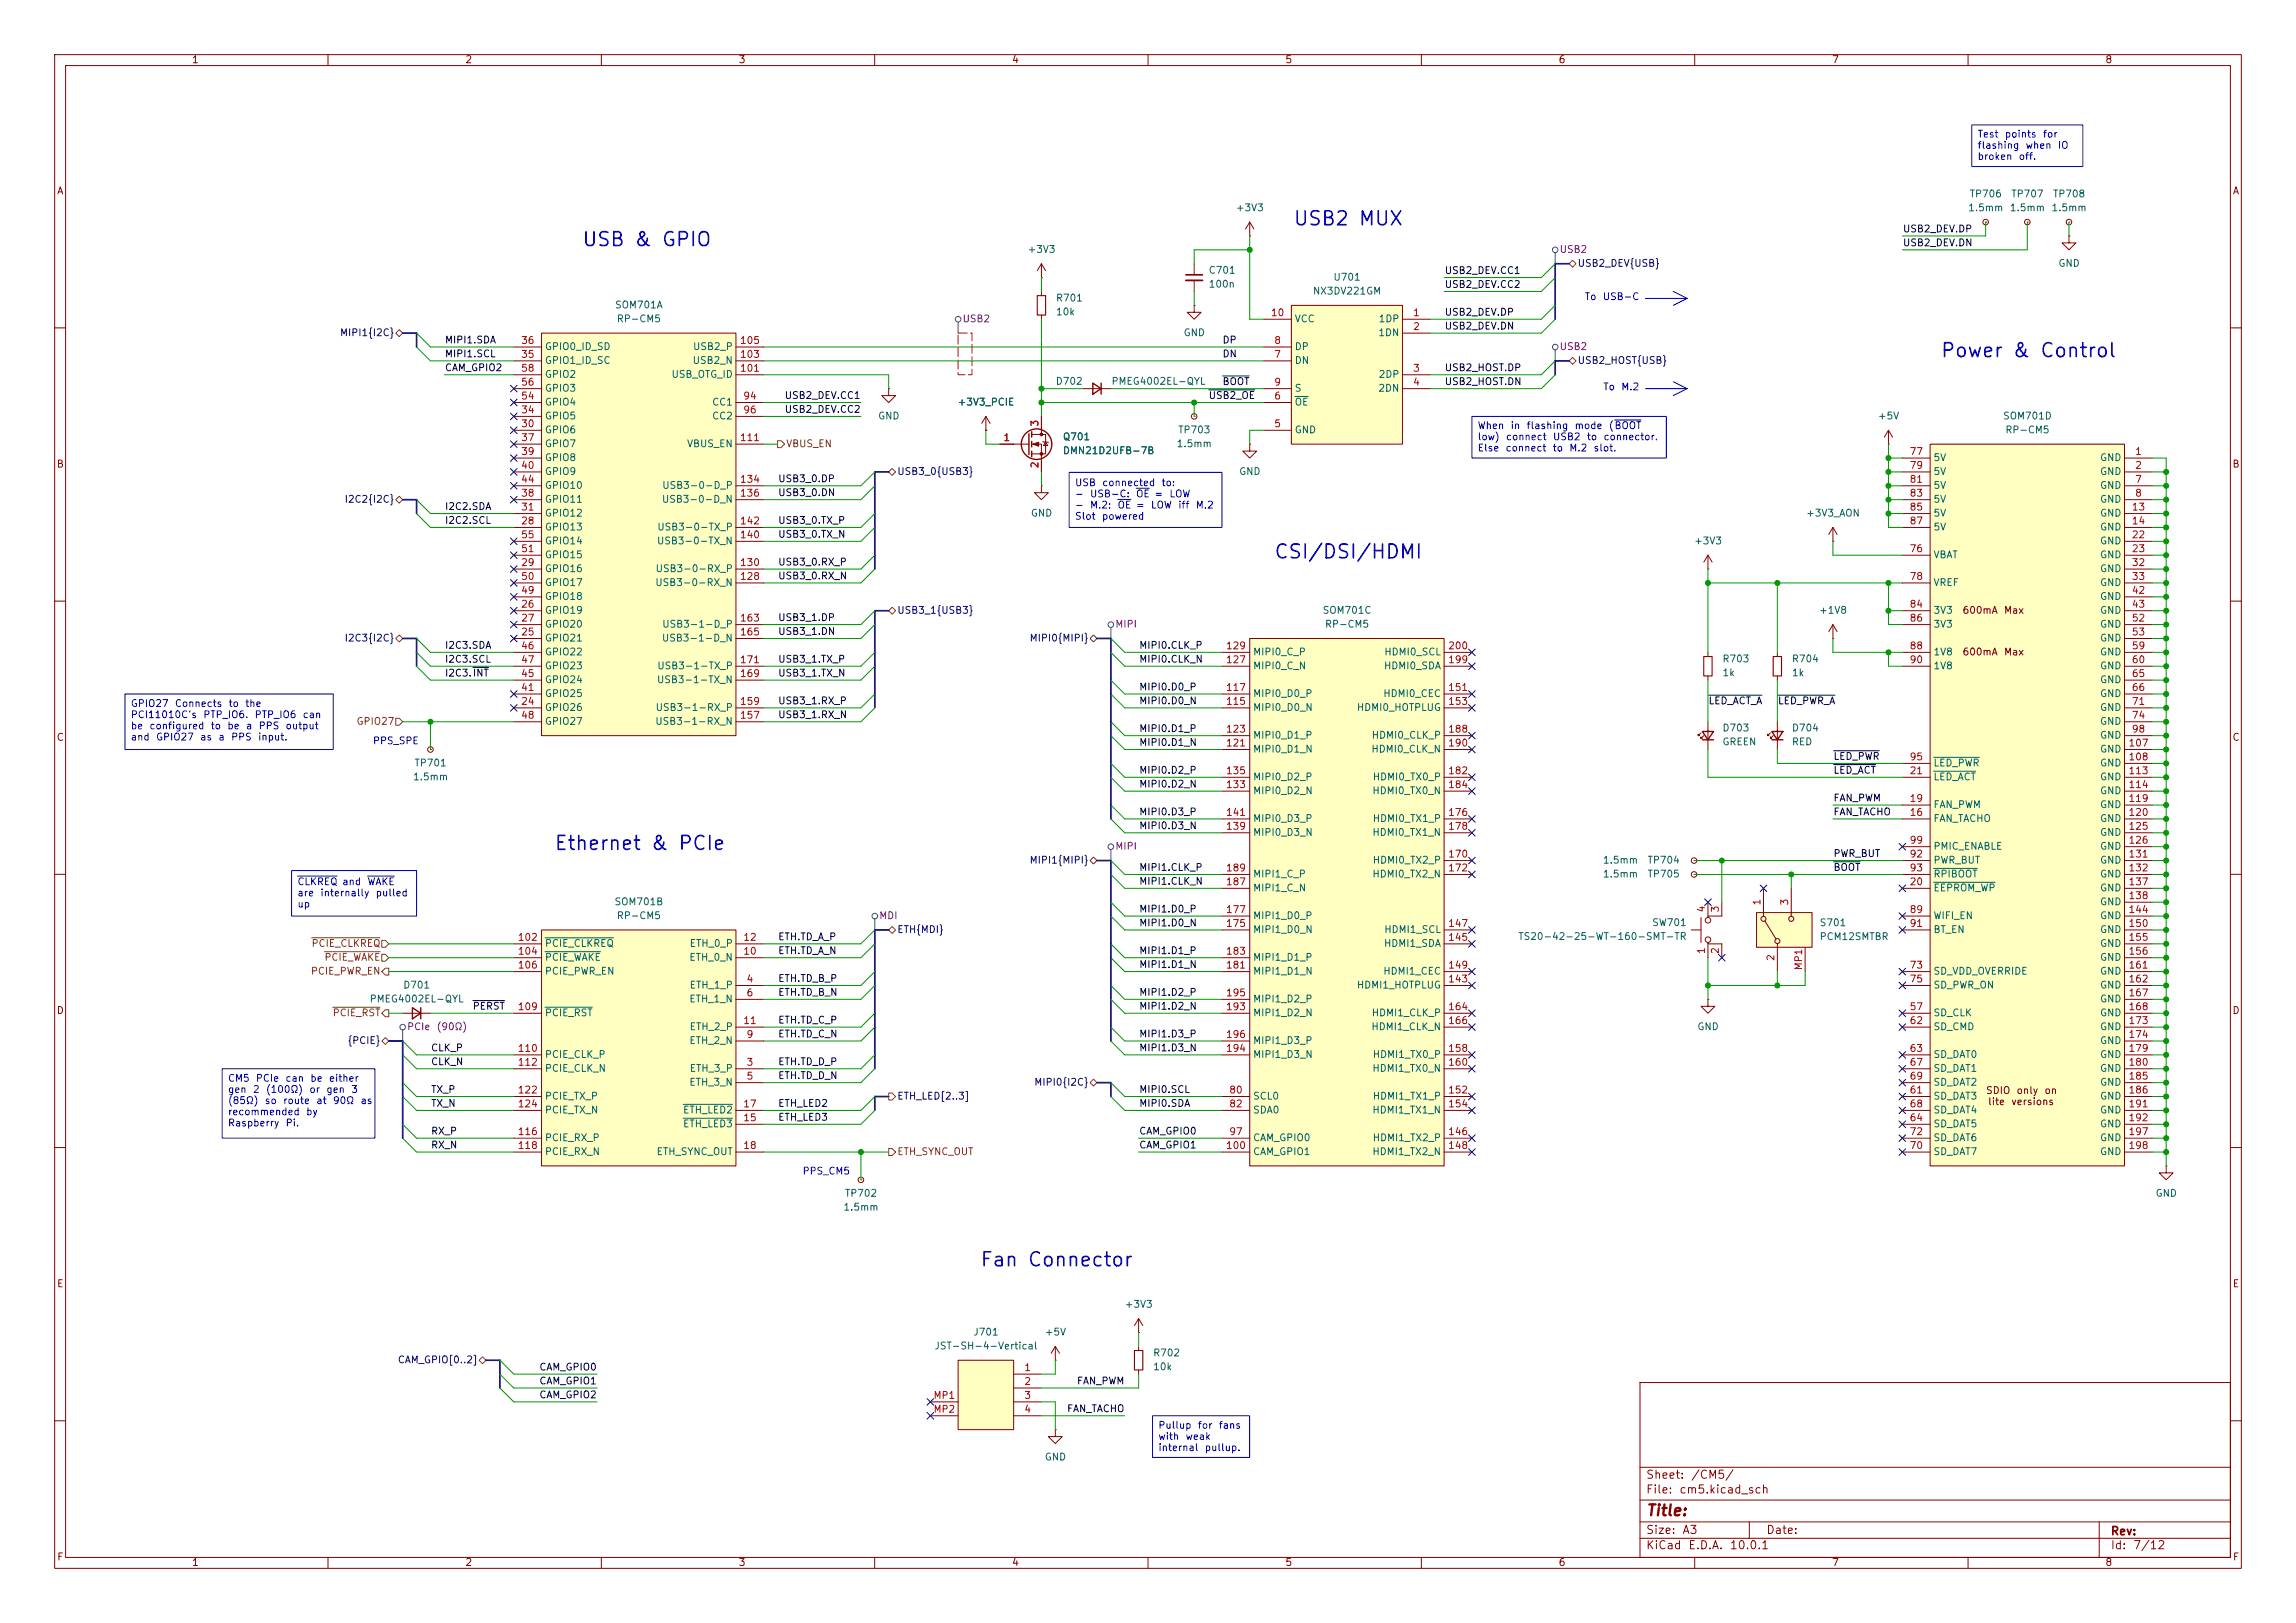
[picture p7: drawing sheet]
<svg xmlns="http://www.w3.org/2000/svg" width="420mm" height="297mm" viewBox="0 0 420 297" stroke-linecap="round" stroke-linejoin="round" font-family="sans-serif">
<defs><g id="words">
<g font-size="2.5" fill="#0000c2">
<text x="236.4" y="41.9">USB2 MUX</text>
<text x="106.3" y="45.7">USB &amp; GPIO</text>
<text x="354.8" y="66">Power &amp; Control</text>
<text x="232.9" y="102.8">CSI/DSI/HDMI</text>
<text x="101.3" y="156.2">Ethernet &amp; PCIe</text>
<text x="179.2" y="232.4">Fan Connector</text>
</g>
<text font-size="2" fill="#840000" x="301" y="277.9">Title:</text>
<g font-size="1.5" fill="#840000">
<text x="301" y="273.7">File:</text>
<text x="301" y="271">Sheet:</text>
<text x="307.1" y="273.7">cm5.kicad_sch</text>
<text x="309.2" y="271">/CM5/</text>
<text x="301" y="281.1">Size:</text>
<text x="307.6" y="281.1">A3</text>
<text x="323" y="281.1">Date:</text>
<text x="386" y="281.3">Rev:</text>
<text x="301" y="283.9">KiCad</text>
<text x="308.7" y="283.9">E.D.A.</text>
<text x="316.3" y="283.9">10.0.1</text>
<text x="386" y="283.9">Id:</text>
<text x="390.1" y="283.9">7/12</text>
</g>
<g font-size="1.3" fill="#840000">
<text x="35" y="11.9">1</text>
<text x="85" y="11.9">2</text>
<text x="135" y="11.9">3</text>
<text x="185" y="11.9">4</text>
<text x="235" y="11.9">5</text>
<text x="285" y="11.9">6</text>
<text x="335" y="11.9">7</text>
<text x="385" y="11.9">8</text>
<text x="10.3" y="35.9">A</text>
<text x="408.3" y="35.9">A</text>
<text x="10.3" y="85.9">B</text>
<text x="408.2" y="85.9">B</text>
<text x="358.9" y="112.6">600mA</text>
<text x="366.5" y="112.6">Max</text>
<text x="358.9" y="120.2">600mA</text>
<text x="366.5" y="120.2">Max</text>
<text x="10.3" y="135.9">C</text>
<text x="408.2" y="135.9">C</text>
<text x="10.3" y="185.9">D</text>
<text x="408.2" y="185.9">D</text>
<text x="363.2" y="200.5">SDIO</text>
<text x="363.5" y="202.5">lite</text>
<text x="367.8" y="202.5">versions</text>
<text x="368.8" y="200.5">only</text>
<text x="373.9" y="200.5">on</text>
<text x="10.3" y="235.9">E</text>
<text x="408.3" y="235.9">E</text>
<text x="10.3" y="285.9">F</text>
<text x="35" y="286.9">1</text>
<text x="85" y="286.9">2</text>
<text x="135" y="286.9">3</text>
<text x="185" y="286.9">4</text>
<text x="235" y="286.9">5</text>
<text x="285" y="286.9">6</text>
<text x="335" y="286.9">7</text>
<text x="385" y="286.9">8</text>
<text x="408.3" y="285.9">F</text>
</g>
<g font-size="1.3" fill="#0000c2">
<text x="361.6" y="25.5">Test</text>
<text x="361.6" y="27.5">flashing</text>
<text x="361.6" y="29.6">broken</text>
<text x="366.6" y="25.5">points</text>
<text x="369.2" y="29.6">off.</text>
<text x="370.4" y="27.5">when</text>
<text x="373.6" y="25.5">for</text>
<text x="376.3" y="27.5">IO</text>
<text x="289.8" y="55.2">To</text>
<text x="293.1" y="55.2">USB-C</text>
<text x="293.2" y="71.7">To</text>
<text x="296.5" y="71.7">M.2</text>
<text x="270.2" y="78.8">When</text>
<text x="270.2" y="80.9">low)</text>
<text x="270.2" y="82.9">Else</text>
<text x="275.3" y="82.9">connect</text>
<text x="275.4" y="80.9">connect</text>
<text x="276.2" y="78.8">in</text>
<text x="279.1" y="78.8">flashing</text>
<text x="283.9" y="82.9">to</text>
<text x="284" y="80.9">USB2</text>
<text x="286.9" y="82.9">M.2</text>
<text x="287.9" y="78.8">mode</text>
<text x="290.2" y="80.9">to</text>
<text x="291.4" y="82.9">slot.</text>
<text x="293.2" y="80.9">connector.</text>
<text x="294.2" y="78.8">(BOOT</text>
<text x="196.5" y="89.3">USB</text>
<text x="201.5" y="89.3">connected</text>
<text x="212.4" y="89.3">to:</text>
<text x="196.5" y="91.3">-</text>
<text x="196.5" y="93.4">-</text>
<text x="196.5" y="95.4">Slot</text>
<text x="199.3" y="91.3">USB-C:</text>
<text x="199.3" y="93.4">M.2:</text>
<text x="201.5" y="95.4">powered</text>
<text x="204.3" y="93.4">OE =</text>
<text x="207.7" y="91.3">OE =</text>
<text x="210.4" y="93.4">LOW</text>
<text x="213.8" y="91.3">LOW</text>
<text x="215.4" y="93.4">iff</text>
<text x="218.6" y="93.4">M.2</text>
<text x="23.8" y="129.7">GPIO27</text>
<text x="23.8" y="131.7">PCI11010C's</text>
<text x="31.9" y="129.7">Connects</text>
<text x="37.1" y="131.7">PTP_IO6.</text>
<text x="41.7" y="129.7">to</text>
<text x="44.7" y="129.7">the</text>
<text x="46.5" y="131.7">PTP_IO6</text>
<text x="55.3" y="131.7">can</text>
<text x="23.8" y="133.8">be</text>
<text x="23.8" y="135.8">and</text>
<text x="27.2" y="133.8">configured</text>
<text x="28.4" y="135.8">GPIO27</text>
<text x="36.5" y="135.8">as</text>
<text x="38.4" y="133.8">to</text>
<text x="39.8" y="135.8">a</text>
<text x="41.5" y="133.8">be</text>
<text x="42.2" y="135.8">PPS</text>
<text x="44.9" y="133.8">a</text>
<text x="47.1" y="135.8">input.</text>
<text x="47.2" y="133.8">PPS</text>
<text x="52.1" y="133.8">output</text>
<text x="68.1" y="136.5">PPS_SPE</text>
<text x="54.3" y="162.3">CLKREQ and</text>
<text x="54.3" y="164.3">are</text>
<text x="54.3" y="166.4">up</text>
<text x="58.5" y="164.3">internally</text>
<text x="67.1" y="162.3">WAKE</text>
<text x="68.6" y="164.3">pulled</text>
<text x="41.6" y="198.3">CM5</text>
<text x="41.6" y="200.3">gen</text>
<text x="41.6" y="202.3">(85Ω)</text>
<text x="46.1" y="200.3">2</text>
<text x="46.7" y="198.3">PCIe</text>
<text x="48.3" y="202.3">so</text>
<text x="48.5" y="200.3">(100Ω)</text>
<text x="51.7" y="202.3">route</text>
<text x="52.1" y="198.3">can</text>
<text x="56.5" y="200.3">or</text>
<text x="56.7" y="198.3">be</text>
<text x="57.7" y="202.3">at</text>
<text x="59.6" y="200.3">gen</text>
<text x="60.1" y="198.3">either</text>
<text x="60.8" y="202.3">90Ω</text>
<text x="64.1" y="200.3">3</text>
<text x="65.8" y="202.3">as</text>
<text x="41.6" y="204.4">recommended</text>
<text x="41.6" y="206.4">Raspberry</text>
<text x="52.1" y="206.4">Pi.</text>
<text x="55.9" y="204.4">by</text>
<text x="146.7" y="215.2">PPS_CM5</text>
<text x="211.8" y="261.8">Pullup</text>
<text x="211.8" y="263.8">with</text>
<text x="216.8" y="263.8">weak</text>
<text x="219" y="261.8">for</text>
<text x="222.8" y="261.8">fans</text>
<text x="211.8" y="265.8">internal</text>
<text x="220.3" y="265.8">pullup.</text>
</g>
<g font-size="1.3" fill="#006464">
<text x="226" y="39">+3V3</text>
<text x="359.9" y="39">1.5mm</text>
<text x="360.2" y="36.4">TP706</text>
<text x="367.5" y="39">1.5mm</text>
<text x="367.8" y="36.4">TP707</text>
<text x="375.2" y="39">1.5mm</text>
<text x="375.4" y="36.4">TP708</text>
<text x="187.9" y="46.6">+3V3</text>
<text x="221" y="50.4">C701</text>
<text x="221" y="52.9">100n</text>
<text x="243.8" y="51.7">U701</text>
<text x="376.4" y="49.1">GND</text>
<text x="112.4" y="56.7">SOM701A</text>
<text x="112.7" y="59.3">RP-CM5</text>
<text x="193" y="55.5">R701</text>
<text x="193" y="58">10k</text>
<text x="236.7" y="59.3">VCC</text>
<text x="240" y="54.2">NX3DV221GM</text>
<text x="252.1" y="59.3">1DP</text>
<text x="99.6" y="64.4">GPIO0_ID_SD</text>
<text x="126.7" y="64.4">USB2_P</text>
<text x="216.4" y="61.8">GND</text>
<text x="236.7" y="64.4">DP</text>
<text x="252" y="61.8">1DN</text>
<text x="99.6" y="66.9">GPIO1_ID_SC</text>
<text x="99.6" y="72">GPIO3</text>
<text x="99.6" y="69.4">GPIO2</text>
<text x="122.7" y="69.4">USB_OTG_ID</text>
<text x="126.6" y="66.9">USB2_N</text>
<text x="193" y="70.7">D702</text>
<text x="203.2" y="70.7">PMEG4002EL-QYL</text>
<text x="236.7" y="66.9">DN</text>
<text x="236.7" y="72">S</text>
<text x="252" y="72">2DN</text>
<text x="252.1" y="69.4">2DP</text>
<text x="99.6" y="77.1">GPIO5</text>
<text x="99.6" y="74.5">GPIO4</text>
<text x="130.2" y="74.5">CC1</text>
<text x="130.2" y="77.1">CC2</text>
<text x="160.5" y="77.1">GND</text>
<text x="175.1" y="74.5">+3V3_PCIE</text>
<text x="236.7" y="74.5">OE</text>
<text x="343.4" y="77.1">+5V</text>
<text x="366.3" y="77.1">SOM701D</text>
<text x="99.6" y="79.6">GPIO6</text>
<text x="99.6" y="82.1">GPIO7</text>
<text x="125.6" y="82.1">VBUS_EN</text>
<text x="194.3" y="80.9">Q701</text>
<text x="194.3" y="83.4">DMN21D2UFB-7B</text>
<text x="215.1" y="82.1">1.5mm</text>
<text x="215.4" y="79.6">TP703</text>
<text x="236.7" y="79.6">GND</text>
<text x="366.7" y="79.6">RP-CM5</text>
<text x="99.6" y="84.7">GPIO8</text>
<text x="99.6" y="87.2">GPIO9</text>
<text x="99.6" y="89.8">GPIO10</text>
<text x="121" y="89.8">USB3-0-D_P</text>
<text x="226.6" y="87.2">GND</text>
<text x="353.6" y="84.7">5V</text>
<text x="353.6" y="87.2">5V</text>
<text x="353.6" y="89.8">5V</text>
<text x="384" y="84.7">GND</text>
<text x="384" y="87.2">GND</text>
<text x="384" y="89.8">GND</text>
<text x="99.6" y="94.8">GPIO12</text>
<text x="99.6" y="92.3">GPIO11</text>
<text x="121" y="92.3">USB3-0-D_N</text>
<text x="188.5" y="94.8">GND</text>
<text x="330.3" y="94.8">+3V3_AON</text>
<text x="353.6" y="92.3">5V</text>
<text x="353.6" y="94.8">5V</text>
<text x="384" y="92.3">GND</text>
<text x="384" y="94.8">GND</text>
<text x="99.6" y="97.4">GPIO13</text>
<text x="99.6" y="99.9">GPIO14</text>
<text x="120.1" y="99.9">USB3-0-TX_N</text>
<text x="120.1" y="97.4">USB3-0-TX_P</text>
<text x="309.8" y="99.9">+3V3</text>
<text x="353.6" y="97.4">5V</text>
<text x="384" y="97.4">GND</text>
<text x="384" y="99.9">GND</text>
<text x="99.6" y="105">GPIO16</text>
<text x="99.6" y="107.5">GPIO17</text>
<text x="99.6" y="102.5">GPIO15</text>
<text x="119.8" y="107.5">USB3-0-RX_N</text>
<text x="119.8" y="105">USB3-0-RX_P</text>
<text x="353.6" y="102.5">VBAT</text>
<text x="353.6" y="107.5">VREF</text>
<text x="384" y="102.5">GND</text>
<text x="384" y="105">GND</text>
<text x="384" y="107.5">GND</text>
<text x="99.6" y="112.6">GPIO19</text>
<text x="99.6" y="110.1">GPIO18</text>
<text x="241.8" y="112.6">SOM701C</text>
<text x="332.6" y="112.6">+1V8</text>
<text x="353.6" y="112.6">3V3</text>
<text x="384" y="110.1">GND</text>
<text x="384" y="112.6">GND</text>
<text x="99.6" y="117.7">GPIO21</text>
<text x="99.6" y="115.2">GPIO20</text>
<text x="121" y="117.7">USB3-1-D_N</text>
<text x="121" y="115.2">USB3-1-D_P</text>
<text x="242.3" y="115.2">RP-CM5</text>
<text x="353.6" y="115.2">3V3</text>
<text x="384" y="115.2">GND</text>
<text x="384" y="117.7">GND</text>
<text x="99.6" y="125.3">GPIO24</text>
<text x="99.6" y="120.2">GPIO22</text>
<text x="99.6" y="122.8">GPIO23</text>
<text x="120.1" y="125.3">USB3-1-TX_N</text>
<text x="120.1" y="122.8">USB3-1-TX_P</text>
<text x="229.1" y="122.8">MIPI0_C_N</text>
<text x="229.1" y="120.2">MIPI0_C_P</text>
<text x="253" y="122.8">HDMI0_SDA</text>
<text x="253.1" y="120.2">HDMI0_SCL</text>
<text x="315" y="121.5">R703</text>
<text x="315" y="124.1">1k</text>
<text x="327.7" y="121.5">R704</text>
<text x="327.7" y="124.1">1k</text>
<text x="353.6" y="120.2">1V8</text>
<text x="353.6" y="122.8">1V8</text>
<text x="384" y="120.2">GND</text>
<text x="384" y="122.8">GND</text>
<text x="384" y="125.3">GND</text>
<text x="99.6" y="130.4">GPIO26</text>
<text x="99.6" y="127.9">GPIO25</text>
<text x="119.8" y="130.4">USB3-1-RX_P</text>
<text x="229.1" y="130.4">MIPI0_D0_N</text>
<text x="229.1" y="127.9">MIPI0_D0_P</text>
<text x="248.1" y="130.4">HDMI0_HOTPLUG</text>
<text x="252.9" y="127.9">HDMI0_CEC</text>
<text x="384" y="127.9">GND</text>
<text x="384" y="130.4">GND</text>
<text x="99.6" y="132.9">GPIO27</text>
<text x="119.8" y="132.9">USB3-1-RX_N</text>
<text x="229.1" y="135.5">MIPI0_D1_P</text>
<text x="250.8" y="135.5">HDMI0_CLK_P</text>
<text x="315" y="134.1">D703</text>
<text x="315" y="136.7">GREEN</text>
<text x="327.7" y="134.1">D704</text>
<text x="327.7" y="136.7">RED</text>
<text x="384" y="132.9">GND</text>
<text x="384" y="135.5">GND</text>
<text x="75.4" y="143.1">1.5mm</text>
<text x="75.7" y="140.6">TP701</text>
<text x="229.1" y="138">MIPI0_D1_N</text>
<text x="229.1" y="143.1">MIPI0_D2_P</text>
<text x="250.7" y="138">HDMI0_CLK_N</text>
<text x="251" y="143.1">HDMI0_TX0_P</text>
<text x="353.6" y="143.1">LED_ACT</text>
<text x="353.6" y="140.6">LED_PWR</text>
<text x="384" y="138">GND</text>
<text x="384" y="140.6">GND</text>
<text x="384" y="143.1">GND</text>
<text x="229.1" y="145.6">MIPI0_D2_N</text>
<text x="250.9" y="145.6">HDMI0_TX0_N</text>
<text x="353.6" y="148.2">FAN_PWM</text>
<text x="384" y="145.6">GND</text>
<text x="384" y="148.2">GND</text>
<text x="229.1" y="153.3">MIPI0_D3_N</text>
<text x="229.1" y="150.7">MIPI0_D3_P</text>
<text x="250.9" y="153.3">HDMI0_TX1_N</text>
<text x="251" y="150.7">HDMI0_TX1_P</text>
<text x="353.6" y="150.7">FAN_TACHO</text>
<text x="353.6" y="155.8">PMIC_ENABLE</text>
<text x="384" y="150.7">GND</text>
<text x="384" y="153.3">GND</text>
<text x="384" y="155.8">GND</text>
<text x="229.1" y="160.9">MIPI1_C_P</text>
<text x="250.9" y="160.9">HDMI0_TX2_N</text>
<text x="251" y="158.3">HDMI0_TX2_P</text>
<text x="293.1" y="160.9">1.5mm</text>
<text x="293.1" y="158.3">1.5mm</text>
<text x="301.3" y="160.9">TP705</text>
<text x="301.3" y="158.3">TP704</text>
<text x="353.6" y="158.3">PWR_BUT</text>
<text x="353.6" y="160.9">RPIBOOT</text>
<text x="384" y="158.3">GND</text>
<text x="384" y="160.9">GND</text>
<text x="112.3" y="166">SOM701B</text>
<text x="229.1" y="163.4">MIPI1_C_N</text>
<text x="353.6" y="163.4">EEPROM_WP</text>
<text x="384" y="163.4">GND</text>
<text x="384" y="166">GND</text>
<text x="99.6" y="173.6">PCIE_CLKREQ</text>
<text x="112.7" y="168.5">RP-CM5</text>
<text x="126" y="173.6">ETH_0_P</text>
<text x="229.1" y="171">MIPI1_D0_N</text>
<text x="229.1" y="168.5">MIPI1_D0_P</text>
<text x="253" y="173.6">HDMI1_SDA</text>
<text x="253.1" y="171">HDMI1_SCL</text>
<text x="277.6" y="172.3">TS20-42-25-WT-160-SMT-TR</text>
<text x="302.1" y="169.8">SW701</text>
<text x="332.7" y="172.3">PCM12SMTBR</text>
<text x="332.7" y="169.8">S701</text>
<text x="353.6" y="168.5">WIFI_EN</text>
<text x="353.6" y="171">BT_EN</text>
<text x="384" y="168.5">GND</text>
<text x="384" y="171">GND</text>
<text x="384" y="173.6">GND</text>
<text x="99.6" y="176.1">PCIE_WAKE</text>
<text x="99.6" y="178.7">PCIE_PWR_EN</text>
<text x="126" y="176.1">ETH_0_N</text>
<text x="229.1" y="178.7">MIPI1_D1_N</text>
<text x="229.1" y="176.1">MIPI1_D1_P</text>
<text x="252.9" y="178.7">HDMI1_CEC</text>
<text x="353.6" y="178.7">SD_VDD_OVERRIDE</text>
<text x="384" y="176.1">GND</text>
<text x="384" y="178.7">GND</text>
<text x="67.5" y="183.7">PMEG4002EL-QYL</text>
<text x="73.6" y="181.2">D701</text>
<text x="126" y="183.7">ETH_1_N</text>
<text x="126" y="181.2">ETH_1_P</text>
<text x="229.1" y="183.7">MIPI1_D2_P</text>
<text x="248.1" y="181.2">HDMI1_HOTPLUG</text>
<text x="353.6" y="181.2">SD_PWR_ON</text>
<text x="384" y="181.2">GND</text>
<text x="384" y="183.7">GND</text>
<text x="99.6" y="186.3">PCIE_RST</text>
<text x="126" y="191.4">ETH_2_N</text>
<text x="126" y="188.8">ETH_2_P</text>
<text x="229.1" y="186.3">MIPI1_D2_N</text>
<text x="229.1" y="191.4">MIPI1_D3_P</text>
<text x="250.7" y="188.8">HDMI1_CLK_N</text>
<text x="250.8" y="186.3">HDMI1_CLK_P</text>
<text x="310.4" y="188.8">GND</text>
<text x="353.6" y="186.3">SD_CLK</text>
<text x="353.6" y="188.8">SD_CMD</text>
<text x="384" y="186.3">GND</text>
<text x="384" y="188.8">GND</text>
<text x="384" y="191.4">GND</text>
<text x="99.6" y="193.9">PCIE_CLK_P</text>
<text x="99.6" y="196.4">PCIE_CLK_N</text>
<text x="126" y="196.4">ETH_3_P</text>
<text x="229.1" y="193.9">MIPI1_D3_N</text>
<text x="250.9" y="196.4">HDMI1_TX0_N</text>
<text x="251" y="193.9">HDMI1_TX0_P</text>
<text x="353.6" y="193.9">SD_DAT0</text>
<text x="353.6" y="196.4">SD_DAT1</text>
<text x="384" y="193.9">GND</text>
<text x="384" y="196.4">GND</text>
<text x="99.6" y="201.5">PCIE_TX_P</text>
<text x="126" y="199">ETH_3_N</text>
<text x="229.1" y="201.5">SCL0</text>
<text x="251" y="201.5">HDMI1_TX1_P</text>
<text x="353.6" y="201.5">SD_DAT3</text>
<text x="353.6" y="199">SD_DAT2</text>
<text x="384" y="199">GND</text>
<text x="384" y="201.5">GND</text>
<text x="99.6" y="209.1">PCIE_RX_P</text>
<text x="99.6" y="204.1">PCIE_TX_N</text>
<text x="124.8" y="206.6">ETH_LED3</text>
<text x="124.8" y="204.1">ETH_LED2</text>
<text x="229.1" y="204.1">SDA0</text>
<text x="229.1" y="209.1">CAM_GPIO0</text>
<text x="250.9" y="204.1">HDMI1_TX1_N</text>
<text x="251" y="209.1">HDMI1_TX2_P</text>
<text x="353.6" y="206.6">SD_DAT5</text>
<text x="353.6" y="204.1">SD_DAT4</text>
<text x="353.6" y="209.1">SD_DAT6</text>
<text x="384" y="204.1">GND</text>
<text x="384" y="206.6">GND</text>
<text x="384" y="209.1">GND</text>
<text x="99.6" y="211.7">PCIE_RX_N</text>
<text x="120" y="211.7">ETH_SYNC_OUT</text>
<text x="229.1" y="211.7">CAM_GPIO1</text>
<text x="250.9" y="211.7">HDMI1_TX2_N</text>
<text x="353.6" y="211.7">SD_DAT7</text>
<text x="384" y="211.7">GND</text>
<text x="154.2" y="221.8">1.5mm</text>
<text x="154.4" y="219.3">TP702</text>
<text x="394.2" y="219.3">GND</text>
<text x="205.6" y="239.6">+3V3</text>
<text x="177.9" y="244.7">J701</text>
<text x="191" y="244.7">+5V</text>
<text x="170.8" y="247.2">JST-SH-4-Vertical</text>
<text x="210.8" y="248.5">R702</text>
<text x="210.8" y="251.1">10k</text>
<text x="191" y="267.6">GND</text>
</g>
<g font-size="1.3" fill="#840084">
<text x="285.2" y="46.6">USB2</text>
<text x="176" y="59.3">USB2</text>
<text x="285.2" y="64.4">USB2</text>
<text x="203.9" y="115.2">MIPI</text>
<text x="203.9" y="155.8">MIPI</text>
<text x="160.7" y="168.5">MDI</text>
<text x="74.4" y="188.8">PCIe</text>
<text x="79.8" y="188.8">(90Ω)</text>
</g>
<g font-size="1.3" fill="#0f0f0f">
<text x="348" y="42.8">USB2_DEV.DP</text>
<text x="348" y="45.4">USB2_DEV.DN</text>
<text x="264.2" y="50.5">USB2_DEV.CC1</text>
<text x="264.2" y="53">USB2_DEV.CC2</text>
<text x="264.2" y="58.1">USB2_DEV.DP</text>
<text x="81.3" y="65.7">MIPI1.SCL</text>
<text x="81.3" y="63.2">MIPI1.SDA</text>
<text x="223.5" y="63.2">DP</text>
<text x="223.5" y="65.7">DN</text>
<text x="264.2" y="60.6">USB2_DEV.DN</text>
<text x="81.3" y="68.2">CAM_GPIO2</text>
<text x="223.5" y="70.8">BOOT</text>
<text x="264.2" y="70.8">USB2_HOST.DN</text>
<text x="264.2" y="68.2">USB2_HOST.DP</text>
<text x="143.4" y="73.3">USB2_DEV.CC1</text>
<text x="143.4" y="75.9">USB2_DEV.CC2</text>
<text x="221" y="73.3">USB2_OE</text>
<text x="142.2" y="88.6">USB3_0.DP</text>
<text x="81.3" y="93.6">I2C2.SDA</text>
<text x="142.2" y="91.1">USB3_0.DN</text>
<text x="81.3" y="96.2">I2C2.SCL</text>
<text x="142.2" y="98.7">USB3_0.TX_N</text>
<text x="142.2" y="96.2">USB3_0.TX_P</text>
<text x="142.2" y="103.8">USB3_0.RX_P</text>
<text x="142.2" y="106.3">USB3_0.RX_N</text>
<text x="142.2" y="114">USB3_1.DP</text>
<text x="81.3" y="119">I2C3.SDA</text>
<text x="142.2" y="116.5">USB3_1.DN</text>
<text x="208.3" y="119">MIPI0.CLK_P</text>
<text x="81.3" y="124.1">I2C3.INT</text>
<text x="81.3" y="121.6">I2C3.SCL</text>
<text x="142.2" y="121.6">USB3_1.TX_P</text>
<text x="142.2" y="124.1">USB3_1.TX_N</text>
<text x="208.3" y="121.6">MIPI0.CLK_N</text>
<text x="142.2" y="129.2">USB3_1.RX_P</text>
<text x="142.2" y="131.7">USB3_1.RX_N</text>
<text x="208.3" y="129.2">MIPI0.D0_N</text>
<text x="208.3" y="126.7">MIPI0.D0_P</text>
<text x="312.4" y="129.2">LED_ACT_A</text>
<text x="325.1" y="129.2">LED_PWR_A</text>
<text x="208.3" y="136.8">MIPI0.D1_N</text>
<text x="208.3" y="134.3">MIPI0.D1_P</text>
<text x="208.3" y="141.9">MIPI0.D2_P</text>
<text x="335.3" y="141.9">LED_ACT</text>
<text x="335.3" y="139.4">LED_PWR</text>
<text x="208.3" y="149.5">MIPI0.D3_P</text>
<text x="208.3" y="144.4">MIPI0.D2_N</text>
<text x="335.3" y="147">FAN_PWM</text>
<text x="335.3" y="149.5">FAN_TACHO</text>
<text x="208.3" y="152.1">MIPI0.D3_N</text>
<text x="208.3" y="159.7">MIPI1.CLK_P</text>
<text x="335.3" y="159.7">BOOT</text>
<text x="335.3" y="157.1">PWR_BUT</text>
<text x="208.3" y="162.2">MIPI1.CLK_N</text>
<text x="208.3" y="167.3">MIPI1.D0_P</text>
<text x="142.2" y="172.4">ETH.TD_A_P</text>
<text x="208.3" y="169.8">MIPI1.D0_N</text>
<text x="142.2" y="174.9">ETH.TD_A_N</text>
<text x="142.2" y="180">ETH.TD_B_P</text>
<text x="208.3" y="174.9">MIPI1.D1_P</text>
<text x="208.3" y="177.5">MIPI1.D1_N</text>
<text x="86.4" y="185.1">PERST</text>
<text x="142.2" y="182.5">ETH.TD_B_N</text>
<text x="208.3" y="185.1">MIPI1.D2_N</text>
<text x="208.3" y="182.5">MIPI1.D2_P</text>
<text x="142.2" y="187.6">ETH.TD_C_P</text>
<text x="142.2" y="190.2">ETH.TD_C_N</text>
<text x="208.3" y="190.2">MIPI1.D3_P</text>
<text x="78.7" y="192.7">CLK_P</text>
<text x="78.7" y="195.2">CLK_N</text>
<text x="142.2" y="197.8">ETH.TD_D_N</text>
<text x="142.2" y="195.2">ETH.TD_D_P</text>
<text x="208.3" y="192.7">MIPI1.D3_N</text>
<text x="78.7" y="200.3">TX_P</text>
<text x="78.7" y="202.9">TX_N</text>
<text x="142.2" y="202.9">ETH_LED2</text>
<text x="208.3" y="202.9">MIPI0.SDA</text>
<text x="208.3" y="200.3">MIPI0.SCL</text>
<text x="78.7" y="207.9">RX_P</text>
<text x="142.2" y="205.4">ETH_LED3</text>
<text x="208.3" y="207.9">CAM_GPIO0</text>
<text x="78.7" y="210.5">RX_N</text>
<text x="208.3" y="210.5">CAM_GPIO1</text>
<text x="98.6" y="251.1">CAM_GPIO0</text>
<text x="98.6" y="253.7">CAM_GPIO1</text>
<text x="98.6" y="256.2">CAM_GPIO2</text>
<text x="196.9" y="253.7">FAN_PWM</text>
<text x="195.1" y="258.7">FAN_TACHO</text>
</g>
<g font-size="1.3" fill="#000084">
<text x="288.5" y="49.1">USB2_DEV{USB}</text>
<text x="62.1" y="61.8">MIPI1{I2C}</text>
<text x="288.5" y="66.9">USB2_HOST{USB}</text>
<text x="164" y="87.2">USB3_0{USB3}</text>
<text x="62.9" y="92.3">I2C2{I2C}</text>
<text x="164" y="112.6">USB3_1{USB3}</text>
<text x="62.9" y="117.7">I2C3{I2C}</text>
<text x="188.2" y="117.7">MIPI0{MIPI}</text>
<text x="188.2" y="158.3">MIPI1{MIPI}</text>
<text x="164" y="171">ETH{MDI}</text>
<text x="63.5" y="191.4">{PCIE}</text>
<text x="164" y="201.5">ETH_LED[2..3]</text>
<text x="189.1" y="199">MIPI0{I2C}</text>
<text x="72.7" y="249.8">CAM_GPIO[0..2]</text>
</g>
<g font-size="1.3" fill="#a90000">
<text x="232.4" y="58.2">10</text>
<text x="258.4" y="58.2">1</text>
<text x="95.2" y="65.8">35</text>
<text x="95.2" y="63.2">36</text>
<text x="135.2" y="65.8">103</text>
<text x="135.2" y="63.2">105</text>
<text x="233" y="65.8">7</text>
<text x="233" y="63.2">8</text>
<text x="258.4" y="60.7">2</text>
<text x="95.2" y="70.9">56</text>
<text x="95.2" y="68.3">58</text>
<text x="135.2" y="68.3">101</text>
<text x="233" y="70.9">9</text>
<text x="258.4" y="68.3">3</text>
<text x="258.4" y="70.9">4</text>
<text x="95.2" y="75.9">34</text>
<text x="95.2" y="73.4">54</text>
<text x="135.8" y="73.4">94</text>
<text x="135.8" y="75.9">96</text>
<text x="233" y="73.4">6</text>
<text x="95.2" y="78.5">30</text>
<text x="95.2" y="81">37</text>
<text x="95.2" y="83.6">39</text>
<text x="135.2" y="81">111</text>
<text x="183.4" y="81">1</text>
<text x="190.2" y="78.2" transform="rotate(-90 190.2 78.2)">3</text>
<text x="233" y="78.5">5</text>
<text x="349.2" y="83.6">77</text>
<text x="390.5" y="83.6">1</text>
<text x="95.2" y="86.1">40</text>
<text x="95.2" y="88.6">44</text>
<text x="135.2" y="88.6">134</text>
<text x="190.2" y="85.8" transform="rotate(-90 190.2 85.8)">2</text>
<text x="349.2" y="86.1">79</text>
<text x="349.2" y="88.6">81</text>
<text x="390.5" y="86.1">2</text>
<text x="390.5" y="88.6">7</text>
<text x="95.2" y="93.7">31</text>
<text x="95.2" y="91.2">38</text>
<text x="135.2" y="91.2">136</text>
<text x="349.2" y="91.2">83</text>
<text x="349.2" y="93.7">85</text>
<text x="389.8" y="93.7">13</text>
<text x="390.5" y="91.2">8</text>
<text x="95.2" y="96.3">28</text>
<text x="95.2" y="101.3">51</text>
<text x="95.2" y="98.8">55</text>
<text x="135.2" y="98.8">140</text>
<text x="135.2" y="96.3">142</text>
<text x="349.2" y="101.3">76</text>
<text x="349.2" y="96.3">87</text>
<text x="389.8" y="96.3">14</text>
<text x="389.8" y="98.8">22</text>
<text x="389.8" y="101.3">23</text>
<text x="95.2" y="103.9">29</text>
<text x="95.2" y="106.4">50</text>
<text x="135.2" y="106.4">128</text>
<text x="135.2" y="103.9">130</text>
<text x="349.2" y="106.4">78</text>
<text x="389.8" y="103.9">32</text>
<text x="389.8" y="106.4">33</text>
<text x="95.2" y="111.5">26</text>
<text x="95.2" y="109">49</text>
<text x="349.2" y="111.5">84</text>
<text x="389.8" y="109">42</text>
<text x="389.8" y="111.5">43</text>
<text x="95.2" y="116.6">25</text>
<text x="95.2" y="114">27</text>
<text x="95.2" y="119.1">46</text>
<text x="135.2" y="114">163</text>
<text x="135.2" y="116.6">165</text>
<text x="224.1" y="119.1">129</text>
<text x="264.8" y="119.1">200</text>
<text x="349.2" y="114">86</text>
<text x="349.2" y="119.1">88</text>
<text x="389.8" y="114">52</text>
<text x="389.8" y="116.6">53</text>
<text x="389.8" y="119.1">59</text>
<text x="95.2" y="124.2">45</text>
<text x="95.2" y="121.7">47</text>
<text x="135.2" y="124.2">169</text>
<text x="135.2" y="121.7">171</text>
<text x="224.1" y="121.7">127</text>
<text x="264.8" y="121.7">199</text>
<text x="349.2" y="121.7">90</text>
<text x="389.8" y="121.7">60</text>
<text x="389.8" y="124.2">65</text>
<text x="95.2" y="129.3">24</text>
<text x="95.2" y="126.7">41</text>
<text x="95.2" y="131.8">48</text>
<text x="135.2" y="131.8">157</text>
<text x="135.2" y="129.3">159</text>
<text x="224.1" y="129.3">115</text>
<text x="224.1" y="126.7">117</text>
<text x="264.8" y="126.7">151</text>
<text x="264.8" y="129.3">153</text>
<text x="389.8" y="126.7">66</text>
<text x="389.8" y="129.3">71</text>
<text x="389.8" y="131.8">74</text>
<text x="224.1" y="136.9">121</text>
<text x="224.1" y="134.4">123</text>
<text x="264.8" y="134.4">188</text>
<text x="264.8" y="136.9">190</text>
<text x="389.2" y="136.9">107</text>
<text x="389.8" y="134.4">98</text>
<text x="224.1" y="142">135</text>
<text x="264.8" y="142">182</text>
<text x="349.2" y="142">21</text>
<text x="349.2" y="139.4">95</text>
<text x="389.2" y="139.4">108</text>
<text x="389.2" y="142">113</text>
<text x="224.1" y="144.5">133</text>
<text x="224.1" y="149.6">141</text>
<text x="264.8" y="149.6">176</text>
<text x="264.8" y="144.5">184</text>
<text x="349.2" y="149.6">16</text>
<text x="349.2" y="147.1">19</text>
<text x="389.2" y="144.5">114</text>
<text x="389.2" y="147.1">119</text>
<text x="389.2" y="149.6">120</text>
<text x="224.1" y="152.1">139</text>
<text x="264.8" y="152.1">178</text>
<text x="349.2" y="154.7">99</text>
<text x="389.2" y="152.1">125</text>
<text x="389.2" y="154.7">126</text>
<text x="224.1" y="159.8">189</text>
<text x="264.8" y="157.2">170</text>
<text x="264.8" y="159.8">172</text>
<text x="349.2" y="157.2">92</text>
<text x="349.2" y="159.8">93</text>
<text x="389.2" y="157.2">131</text>
<text x="389.2" y="159.8">132</text>
<text x="224.1" y="167.4">177</text>
<text x="224.1" y="162.3">187</text>
<text x="312.2" y="167.1" transform="rotate(-90 312.2 167.1)">4</text>
<text x="314.7" y="167.1" transform="rotate(-90 314.7 167.1)">3</text>
<text x="322.3" y="165.8" transform="rotate(-90 322.3 165.8)">1</text>
<text x="327.4" y="165.8" transform="rotate(-90 327.4 165.8)">3</text>
<text x="349.2" y="162.3">20</text>
<text x="349.2" y="167.4">89</text>
<text x="389.2" y="162.3">137</text>
<text x="389.2" y="164.8">138</text>
<text x="389.2" y="167.4">144</text>
<text x="94.6" y="172.5">102</text>
<text x="135.8" y="172.5">12</text>
<text x="224.1" y="169.9">175</text>
<text x="264.8" y="172.5">145</text>
<text x="264.8" y="169.9">147</text>
<text x="349.2" y="169.9">91</text>
<text x="389.2" y="169.9">150</text>
<text x="389.2" y="172.5">155</text>
<text x="94.6" y="175">104</text>
<text x="94.6" y="177.5">106</text>
<text x="135.8" y="175">10</text>
<text x="224.1" y="177.5">181</text>
<text x="224.1" y="175">183</text>
<text x="264.8" y="177.5">149</text>
<text x="312.2" y="174.7" transform="rotate(-90 312.2 174.7)">1</text>
<text x="314.7" y="174.7" transform="rotate(-90 314.7 174.7)">2</text>
<text x="324.9" y="176" transform="rotate(-90 324.9 176)">2</text>
<text x="329.9" y="177.7" transform="rotate(-90 329.9 177.7)">MP1</text>
<text x="349.2" y="177.5">73</text>
<text x="389.2" y="175">156</text>
<text x="389.2" y="177.5">161</text>
<text x="94.6" y="185.2">109</text>
<text x="136.5" y="180.1">4</text>
<text x="136.5" y="182.6">6</text>
<text x="224.1" y="185.2">193</text>
<text x="224.1" y="182.6">195</text>
<text x="264.8" y="180.1">143</text>
<text x="264.8" y="185.2">164</text>
<text x="349.2" y="185.2">57</text>
<text x="349.2" y="180.1">75</text>
<text x="389.2" y="180.1">162</text>
<text x="389.2" y="182.6">167</text>
<text x="389.2" y="185.2">168</text>
<text x="135.8" y="187.7">11</text>
<text x="136.5" y="190.2">9</text>
<text x="224.1" y="190.2">196</text>
<text x="264.8" y="187.7">166</text>
<text x="349.2" y="187.7">62</text>
<text x="389.2" y="187.7">173</text>
<text x="389.2" y="190.2">174</text>
<text x="94.6" y="192.8">110</text>
<text x="94.6" y="195.3">112</text>
<text x="136.5" y="195.3">3</text>
<text x="136.5" y="197.9">5</text>
<text x="224.1" y="192.8">194</text>
<text x="264.8" y="192.8">158</text>
<text x="264.8" y="195.3">160</text>
<text x="349.2" y="192.8">63</text>
<text x="349.2" y="195.3">67</text>
<text x="349.2" y="197.9">69</text>
<text x="389.2" y="192.8">179</text>
<text x="389.2" y="195.3">180</text>
<text x="389.2" y="197.9">185</text>
<text x="94.6" y="200.4">122</text>
<text x="94.6" y="202.9">124</text>
<text x="135.8" y="202.9">17</text>
<text x="224.7" y="200.4">80</text>
<text x="224.7" y="202.9">82</text>
<text x="264.8" y="200.4">152</text>
<text x="264.8" y="202.9">154</text>
<text x="349.2" y="200.4">61</text>
<text x="349.2" y="202.9">68</text>
<text x="389.2" y="200.4">186</text>
<text x="389.2" y="202.9">191</text>
<text x="94.6" y="208">116</text>
<text x="135.8" y="205.5">15</text>
<text x="224.7" y="208">97</text>
<text x="264.8" y="208">146</text>
<text x="349.2" y="205.5">64</text>
<text x="349.2" y="208">72</text>
<text x="389.2" y="205.5">192</text>
<text x="389.2" y="208">197</text>
<text x="94.6" y="210.6">118</text>
<text x="135.8" y="210.6">18</text>
<text x="224.1" y="210.6">100</text>
<text x="264.8" y="210.6">148</text>
<text x="349.2" y="210.6">70</text>
<text x="389.2" y="210.6">198</text>
<text x="187.3" y="251.2">1</text>
<text x="170.7" y="256.3">MP1</text>
<text x="187.3" y="253.7">2</text>
<text x="187.3" y="256.3">3</text>
<text x="170.7" y="258.8">MP2</text>
<text x="187.3" y="258.8">4</text>
</g>
<g font-size="1.3" fill="#725600">
<text x="143.7" y="82.1">VBUS_EN</text>
<text x="65.1" y="132.9">GPIO27</text>
<text x="56.9" y="173.6">PCIE_CLKREQ</text>
<text x="56.8" y="178.7">PCIE_PWR_EN</text>
<text x="59.2" y="176.1">PCIE_WAKE</text>
<text x="60.7" y="186.3">PCIE_RST</text>
<text x="164" y="211.7">ETH_SYNC_OUT</text>
</g>
</g></defs>
<g fill="none" stroke="#840000" stroke-width=".18">
<path d="M10 10h400v277h-400zM12 12h396v273h-396zM60 10v2M110 10v2M160 10v2M210 10v2M260 10v2M310 10v2M360 10v2M363.2 40.6h.1M10 60h2M188.7 79.5h2.6v3.6h-2.6"/>
<path d="M190.5 76.2v3.3M408 60h2M182.9 81.3h5.3M188.7 81.3h1.8v5.1M190.8 80.8l.1 .1h.7l.2 .1M191.3 80.9l.3 .6h-.7zM10 110h2M408 110h2M10 160h2M408 160h2M10 210h2M408 210h2"/>
<path d="M300 253h108v32h-108zM10 260h2M300 278.5h108M300 274.5h108M300 268.5h108M320 278.5v3M384 278.5v6.5M408 260h2M60 285v2M110 285v2M160 285v2M210 285v2"/>
<path d="M260 285v2M300 281.5h108M310 285v2M360 285v2"/>
<circle cx="363.2" cy="40.6" r=".51"/>
</g>
<g fill="none" stroke="#840000" stroke-width=".25">
<path d="M188.2 79.4v3.8M188.7 79v1M188.7 80.8v1M188.7 82.6v1"/>
<circle cx="189.6" cy="81.3" r="2.79"/>
</g>
<g fill="#840000" stroke="#840000" stroke-width=".18">
<path d="M189 81.3l1-.4v.8z"/>
<circle cx="190.5" cy="79.5" r=".25"/>
<circle cx="190.5" cy="83.1" r=".25"/>
</g>
<path d="M228.6 116.8h35.6v96.6h-35.6z" fill="#ffffc2"/>
<g fill="none" stroke="#840000" stroke-width=".18">
<path d="M228.6 43.2h.1M228.6 40.6l-.8 1.3M228.6 40.6l.8 1.3M228.6 40.6v2.6M223.5 119.4h5.1M228.6 116.8h35.6v96.6h-35.6zM264.2 119.4h5M223.5 129.5h5.1M223.5 127h5.1M223.5 137.2h5.1M223.5 134.6h5.1M223.5 121.9h5.1"/>
<path d="M264.2 129.5h5M264.2 127h5M264.2 137.2h5M264.2 134.6h5M264.2 121.9h5M311.1 134.1l-.5 .5v-.2v.2h.3M311.7 134.6l-.6 .5v-.2v.2h.3M312.4 132.1v5.1M223.5 144.8h5.1M223.5 142.2h5.1M223.5 152.4h5.1M223.5 149.9h5.1"/>
<path d="M264.2 144.8h5M264.2 142.2h5M264.2 152.4h5M264.2 149.9h5M264.2 157.5h5M309.9 157.5h.1M223.5 170.2h5.1M223.5 177.8h5.1M223.5 160h5.1M223.5 167.6h5.1M223.5 175.3h5.1M223.5 162.6h5.1"/>
<path d="M264.2 172.7h5M264.2 170.2h5M264.2 177.8h5M264.2 160h5M309.4 170.2h1.7M309.9 160h.1M311.1 167.9v4.6M312.4 172.5v.2h2.6v2.6M312.4 165.1v2.5M312.4 172.7v2.6M315 165.1v2.5h-2.6v.3M223.5 193h5.1"/>
<path d="M223.5 185.4h5.1M223.5 182.9h5.1M223.5 190.5h5.1M264.2 180.3h5M264.2 193h5M264.2 195.6h5M264.2 185.4h5M264.2 188h5M312.4 182.9v1.3h1.3l-1.3 1.2-1.3-1.2h1.3M312.4 182.9h.1M223.5 200.7h5.1M223.5 203.2h5.1"/>
<path d="M223.5 208.3h5.1M223.5 210.8h5.1M264.2 200.7h5M264.2 203.2h5M264.2 208.3h5M264.2 210.8h5M193 248.9h.1M193 246.4l-.7 1.2M193 246.4l.8 1.2M193 246.4v2.5M208.3 243.8h.1M208.3 241.3v2.5"/>
<path d="M208.3 246.4v.7M208.3 250.7v.8M208.3 241.3l-.8 1.3M208.3 241.3l.7 1.3M193 261.6v1.3h1.3l-1.3 1.3-1.2-1.3h1.2M193 261.6h.1"/>
<circle cx="309.9" cy="157.5" r=".51"/>
<circle cx="309.9" cy="160" r=".51"/>
<circle cx="312.4" cy="172" r=".51"/>
<circle cx="312.4" cy="168.4" r=".51"/>
</g>
<path d="M311.4 133.9h2l-1 1.5zM311.4 135.4h2" fill="none" stroke="#840000" stroke-width=".25"/>
<path d="M207.5 247.1h1.5v3.6h-1.5z" fill="none" stroke="#840000" stroke-width=".2"/>
<path d="M175.3 248.9h10.1v12.7h-10.1z" fill="#ffffc2"/>
<g fill="none" stroke="#840000" stroke-width=".18">
<path d="M370.8 40.6h.1M170.2 256.5h5.1M170.2 259.1h5.1M175.3 248.9h10.1v12.7h-10.1zM185.4 251.5h5.1M185.4 254h5.1M185.4 256.5h5.1M185.4 259.1h5.1"/>
<circle cx="370.8" cy="40.6" r=".51"/>
</g>
<path d="M99.1 61h35.5v73.6h-35.5z" fill="#ffffc2"/>
<g fill="none" stroke="#840000" stroke-width=".18">
<path d="M94 78.7h5.1M94 76.2h5.1M94 66h5.1M94 63.5h5.1M94 73.7h5.1M94 71.1h5.1M94 68.6h5.1M99.1 61h35.5v73.6h-35.5zM134.6 76.2h5.1M134.6 66h5.1M134.6 63.5h5.1M134.6 73.7h5.1"/>
<path d="M134.6 68.6h5.1M94 96.5h5.1M94 94h5.1M94 81.3h5.1M94 91.4h5.1M94 83.8h5.1M94 86.4h5.1M94 88.9h5.1M94 99.1h5.1M134.6 96.5h5.1M134.6 81.3h5.1M134.6 91.4h5.1"/>
<path d="M134.6 88.9h5.1M134.6 99.1h5.1M94 116.8h5.1M94 111.8h5.1M94 114.3h5.1M94 104.1h5.1M94 119.4h5.1M94 109.2h5.1M94 106.7h5.1M94 101.6h5.1M134.6 116.8h5.1M134.6 114.3h5.1"/>
<path d="M134.6 104.1h5.1M134.6 106.7h5.1M94 129.5h5.1M94 127h5.1M94 124.5h5.1M94 121.9h5.1M94 132.1h5.1M134.6 129.5h5.1M134.6 124.5h5.1M134.6 121.9h5.1M134.6 132.1h5.1"/>
</g>
<path d="M353.1 81.3h35.5v132.1h-35.5z" fill="#ffffc2"/>
<g fill="none" stroke="#840000" stroke-width=".18">
<path d="M348 83.8h5.1M348 86.4h5.1M348 88.9h5.1M348 91.4h5.1M348 94h5.1M348 96.5h5.1M353.1 81.3h35.5v132.1h-35.5zM388.6 83.8h5.1M388.6 86.4h5.1M388.6 88.9h5.1M388.6 91.4h5.1M388.6 94h5.1"/>
<path d="M388.6 96.5h5.1M388.6 99.1h5.1M348 101.6h5.1M348 106.7h5.1M348 111.8h5.1M348 114.3h5.1M348 119.4h5.1M388.6 101.6h5.1M388.6 104.1h5.1M388.6 106.7h5.1M388.6 109.2h5.1M388.6 111.8h5.1"/>
<path d="M388.6 114.3h5.1M388.6 116.8h5.1M388.6 119.4h5.1M348 121.9h5.1M348 139.7h5.1M388.6 121.9h5.1M388.6 124.5h5.1M388.6 127h5.1M388.6 129.5h5.1M388.6 132.1h5.1M388.6 139.7h5.1M388.6 134.6h5.1"/>
<path d="M388.6 137.2h5.1M348 149.9h5.1M348 147.3h5.1M348 142.2h5.1M348 157.5h5.1M348 154.9h5.1M388.6 149.9h5.1M388.6 147.3h5.1M388.6 142.2h5.1M388.6 157.5h5.1M388.6 154.9h5.1M388.6 144.8h5.1"/>
<path d="M388.6 152.4h5.1M348 162.6h5.1M348 177.8h5.1M348 167.6h5.1M348 170.2h5.1M348 160h5.1M388.6 162.6h5.1M388.6 177.8h5.1M388.6 167.6h5.1M388.6 170.2h5.1M388.6 160h5.1M388.6 165.1h5.1"/>
<path d="M388.6 172.7h5.1M388.6 175.3h5.1M348 185.4h5.1M348 188h5.1M348 193h5.1M348 195.6h5.1M348 198.1h5.1M348 180.3h5.1M388.6 185.4h5.1M388.6 188h5.1M388.6 193h5.1M388.6 195.6h5.1"/>
<path d="M388.6 198.1h5.1M388.6 180.3h5.1M388.6 182.9h5.1M388.6 190.5h5.1M348 200.7h5.1M348 205.7h5.1M348 203.2h5.1M348 210.8h5.1M348 208.3h5.1M388.6 200.7h5.1M388.6 205.7h5.1M388.6 203.2h5.1"/>
<path d="M388.6 210.8h5.1M388.6 208.3h5.1"/>
</g>
<path d="M353.7 138.6h8.4M353.7 141.1h7.7M353.7 158.9h8M353.7 161.5h11.3" fill="none" stroke="#006464" stroke-width=".18"/>
<path d="M99.1 170.2h35.5v43.2h-35.5z" fill="#ffffc2"/>
<g fill="none" stroke="#840000" stroke-width=".18">
<path d="M94 175.3h5.1M94 172.7h5.1M94 177.8h5.1M99.1 170.2h35.5v43.2h-35.5zM134.6 175.3h5.1M134.6 172.7h5.1M94 195.6h5.1M94 185.4h5.1M94 193h5.1M134.6 195.6h5.1M134.6 180.3h5.1M134.6 198.1h5.1"/>
<path d="M134.6 182.9h5.1M134.6 190.5h5.1M134.6 188h5.1M94 203.2h5.1M94 210.8h5.1M94 208.3h5.1M94 200.7h5.1M134.6 205.7h5.1M134.6 203.2h5.1M134.6 210.8h5.1"/>
</g>
<path d="M99.7 171.6h12.5M99.7 174.2h10.2M99.7 184.3h8.7M125 204.6h9M125 202.1h9" fill="none" stroke="#006464" stroke-width=".18"/>
<path d="M321.3 167h10.2v6.4h-10.2z" fill="#ffffc2"/>
<g fill="none" stroke="#840000" stroke-width=".18">
<path d="M190.5 50.8h.1M190.5 48.3l-.8 1.2M190.5 48.3l.8 1.2M190.5 48.3v2.5M190.5 53.3v.8M190.5 57.7v.7M218.4 55.9v1.3h1.3l-1.3 1.2-1.2-1.2h1.2M218.4 55.9h.1M218.4 48.3v2M218.4 51.3v2M378.5 43.2v1.3h-1.3l1.3 1.2 1.2-1.2h-1.2M378.5 43.2h.1"/>
<path d="M378.5 40.6h.1M162.6 71.1v1.3h1.2l-1.2 1.3-1.3-1.3h1.3M162.6 71.1h.1M180.3 78.7h.1M180.3 76.2l-.7 1.3M180.3 76.2l.8 1.3M180.3 76.2v2.5M198.1 71.1h5.1M345.4 78.7l-.7 1.3M345.4 78.7l.8 1.3M345.4 78.7v2.6M190.5 88.9v1.3h-1.3l1.3 1.2 1.3-1.2h-1.3"/>
<path d="M190.5 88.9h.1M228.6 81.3v1.3h1.3l-1.3 1.2-1.3-1.2h1.3M228.6 81.3h.1M335.3 99.1h.1M335.3 96.5v2.6M335.3 96.5l-.8 1.3M335.3 96.5l.7 1.3M345.4 81.3h.1M312.4 104.1h.1M312.4 101.6v2.5M312.4 119.4v.7M312.4 101.6l-.7 1.3"/>
<path d="M312.4 101.6l.8 1.3M325.1 119.4v.7M335.3 116.8h.1M335.3 114.3l-.8 1.3M335.3 114.3l.7 1.3M335.3 114.3v2.5M78.7 137.2h.1M312.4 123.7v.8M323.8 134.1l-.5 .5v-.2v.2h.3M324.4 134.6l-.6 .5v-.2v.2h.3M325.1 123.7v.8M325.1 132.1v5.1"/>
<path d="M321.3 167h10.2v6.4h-10.2zM322.6 162.6v5M322.8 168.5l2.1 3.3M325.1 172.7v5.1M327.7 162.6v5M330.2 173.4v4.4M73.7 185.4h5M157.5 215.9h.1M396.2 213.4v1.2h1.3l-1.3 1.3-1.2-1.3h1.2M396.2 213.4h.1"/>
<circle cx="378.5" cy="40.6" r=".51"/>
<circle cx="78.7" cy="137.2" r=".51"/>
<circle cx="322.6" cy="168.1" r=".46"/>
<circle cx="325.1" cy="172.2" r=".46"/>
<circle cx="327.7" cy="168.1" r=".46"/>
<circle cx="157.5" cy="215.9" r=".51"/>
</g>
<path d="M216.9 50.3h3.1" fill="none" stroke="#840000" stroke-width=".3"/>
<path d="M216.9 51.3h3.1" fill="none" stroke="#840000" stroke-width=".33"/>
<path d="M199.9 70.1l1.5 1-1.5 1zM201.4 70.1v2M324.1 133.9h2l-1 1.5zM324.1 135.4h2M75.4 184.4l1.6 1-1.6 1zM77 184.4v2" fill="none" stroke="#840000" stroke-width=".25"/>
<path d="M189.7 54.1h1.6v3.6h-1.6zM311.7 120.1h1.5v3.6h-1.5zM324.4 120.1h1.5v3.6h-1.5z" fill="none" stroke="#840000" stroke-width=".2"/>
<path d="M236.2 55.9h20.3v25.4h-20.3z" fill="#ffffc2"/>
<g fill="none" stroke="#840000" stroke-width=".18">
<path d="M231.1 58.4h5.1M236.2 55.9h20.3v25.4h-20.3zM256.5 58.4h5.1M180.3 78.7h.1M190.5 76.2v2.5M218.4 76.2h.1M231.1 71.1h5.1M231.1 78.7h5.1M231.1 73.7h5.1M231.1 66h5.1M231.1 63.5h5.1M256.5 61h5.1"/>
<path d="M256.5 68.6h5.1M256.5 71.1h5.1M182.9 81.3h2.5M190.5 83.8v2.6"/>
<circle cx="218.4" cy="76.2" r=".51"/>
</g>
<path d="M236.9 72.6h2.4" fill="none" stroke="#006464" stroke-width=".18"/>
<g fill="none" stroke="#484848" stroke-width=".18">
<path d="M175.3 58.9v2.1M284.5 46.2v2.1M284.5 64v2M203.2 114.8v2M203.2 155.4v2.1M160 168.1v2.1M73.7 188.5v2"/>
<circle cx="175.3" cy="58.4" r=".51"/>
<circle cx="284.5" cy="45.7" r=".51"/>
<circle cx="284.5" cy="63.5" r=".51"/>
<circle cx="203.2" cy="114.3" r=".51"/>
<circle cx="203.2" cy="154.9" r=".51"/>
<circle cx="160" cy="167.6" r=".51"/>
<circle cx="73.7" cy="188" r=".51"/>
</g>
<path d="M175.3 61h2.5v7.6h-2.5v-7.6" fill="none" stroke="#f00" stroke-width=".18" stroke-dasharray="1.7 .6"/>
<g fill="none" stroke="#725600" stroke-width=".18">
<path d="M287 48.3l.7-.7 .6 .7-.6 .6zM72.4 61l.6-.7 .7 .7-.7 .6zM287 66l.7-.6 .6 .6-.6 .7zM72.4 91.4l.6-.6 .7 .6-.7 .7zM142.2 80.6h.7l.6 .7-.6 .6h-.7zM162.6 86.4l.6-.7 .6 .7-.6 .6zM72.4 116.8l.6-.6 .7 .6-.7 .7zM162.6 111.8l.6-.7 .6 .7-.6 .6zM199.4 116.8l.6-.6 .7 .6-.7 .7zM72.4 131.4h.6l.7 .7-.7 .6h-.6zM199.4 157.5l.6-.7 .7 .7-.7 .6zM57 171.6h12.5"/>
<path d="M59.4 174.2h10.1M69.8 177.8l.7-.6h.6v1.2h-.6zM69.8 174.6h.7l.6 .7-.6 .6h-.7zM69.8 172.1h.7l.6 .6-.6 .7h-.7zM162.6 170.2l.6-.7 .6 .7-.6 .6zM60.9 184.3h8.6M69.8 190.5l.7-.6 .6 .6-.6 .6zM70.5 184.8h.6v1.3h-.6l-.7-.7zM199.4 198.1l.6-.6 .7 .6-.7 .7zM162.6 210.2h.6l.6 .6-.6 .7h-.6zM162.6 200h.6l.6 .7-.6 .6h-.6zM87.6 248.9l.7-.6 .6 .6-.6 .7z"/>
</g>
<path d="M221.1 71.3h8.4M223.6 68.8h4.9M86.5 122.1h2.9M312.5 127.2h9.8M325.2 127.2h10.5M335.4 139.9h7.7M335.4 137.4h8.4M335.4 157.7h4.9M86.5 183.1h5.8" fill="none" stroke="#0f0f0f" stroke-width=".18"/>
<g fill="none" stroke="#0000c2" stroke-width=".18">
<path d="M360.7 22.9h20.3v7.6h-20.3zM301 54.6h7.6M306.1 53.3l2.5 1.3M308.6 54.6l-2.5 1.3M269.2 76.2h35.6v7.6h-35.6zM295.3 76.9h4.9M301 71.1h7.6M306.1 69.9l2.5 1.2M308.6 71.1l-2.5 1.3M195.6 86.4h27.9v10.1h-27.9zM204.4 91.4h2.5M207.8 89.4h2.5"/>
<path d="M22.9 127h38.1v10.2h-38.1zM53.3 159.3h22.9v8.3h-22.9zM54.4 160.3h7.3M67.2 160.3h4.9M40.6 195.6h28v12.7h-28zM210.8 259.1h17.8v7.6h-17.8z"/>
</g>
<g fill="none" stroke="#000084" stroke-width=".3">
<path d="M287 48.3h-2.5v10.1M73.7 61h2.5v2.5M287 66h-2.5v2.6M73.7 91.4h2.5v2.6M162.6 86.4h-2.6v17.7M73.7 116.8h2.5v5.1M162.6 111.8h-2.6v17.7M200.7 116.8h2.5v33.1M200.7 157.5h2.5v33M162.6 170.2h-2.6v25.4M71.1 190.5h2.6v17.8M200.7 198.1h2.5v2.6"/>
<path d="M162.6 200.7h-2.6v2.5M88.9 248.9h2.5v5.1"/>
</g>
<g fill="none" stroke="#009600" stroke-width=".18">
<path d="M190.5 50.8v2.5M190.5 58.4v17.8M218.4 53.3v2.6M228.6 45.7h-10.2v2.6M228.6 43.2v15.2h2.5M284.5 55.9l-2.6 2.5h-20.3M284.5 58.4l-2.6 2.6h-20.3M284.5 50.8l-2.6 2.5h-17.7M284.5 48.3l-2.6 2.5h-17.7M363.2 40.6v2.6h-15.2M370.8 40.6v5.1h-22.8M378.5 40.6v2.6"/>
<path d="M76.2 63.5l2.5 2.5h15.3M76.2 61l2.5 2.5h15.3M81.3 68.6h12.7M139.7 73.7h17.8M139.7 76.2h17.8M139.7 68.6h22.9v2.5M139.7 66h91.4M139.7 63.5h91.4M180.3 78.7v2.6h2.6M190.5 73.7h40.6M190.5 71.1h7.6M203.2 71.1h27.9"/>
<path d="M218.4 73.7v2.5M231.1 78.7h-2.5v2.6M284.5 68.6l-2.6 2.5h-20.3M284.5 66l-2.6 2.6h-20.3M76.2 94l2.5 2.5h15.3M76.2 91.4l2.5 2.6h15.3M139.7 81.3h2.5M160 86.4l-2.5 2.5h-17.8M160 96.5l-2.5 2.6h-17.8M160 88.9l-2.5 2.5h-17.8M160 94l-2.5 2.5h-17.8M190.5 86.4v2.5"/>
<path d="M335.3 99.1v2.5h12.7M345.4 88.9h2.6M345.4 86.4h2.6M345.4 91.4h2.6M345.4 81.3v15.2h2.6M345.4 94h2.6M345.4 83.8h2.6M393.7 88.9h2.5M393.7 83.8h2.5v129.6M393.7 86.4h2.5M393.7 99.1h2.5M393.7 91.4h2.5"/>
<path d="M393.7 96.5h2.5M393.7 94h2.5M76.2 116.8l2.5 2.6h15.3M76.2 119.4l2.5 2.5h15.3M160 101.6l-2.5 2.5h-17.8M160 111.8l-2.5 2.5h-17.8M160 114.3l-2.5 2.5h-17.8M160 119.4l-2.5 2.5h-17.8M160 104.1l-2.5 2.6h-17.8M203.2 116.8l2.5 2.6h17.8M203.2 119.4l2.5 2.5h17.8M312.4 104.1v15.3"/>
<path d="M312.4 106.7h35.6M325.1 106.7v12.7M335.3 116.8v2.6h12.7M345.4 106.7v7.6h2.6M345.4 111.8h2.6M345.4 119.4v2.5h2.6M393.7 101.6h2.5M393.7 104.1h2.5M393.7 114.3h2.5M393.7 111.8h2.5M393.7 116.8h2.5M393.7 119.4h2.5"/>
<path d="M393.7 106.7h2.5M393.7 109.2h2.5M73.7 132.1h20.3M76.2 121.9l2.5 2.6h15.3M78.7 132.1v5.1M160 129.5l-2.5 2.6h-17.8M160 127l-2.5 2.5h-17.8M160 121.9l-2.5 2.6h-17.8M203.2 127l2.5 2.5h17.8M203.2 139.7l2.5 2.5h17.8M203.2 132.1l2.5 2.5h17.8M203.2 134.6l2.5 2.6h17.8"/>
<path d="M203.2 124.5l2.5 2.5h17.8M312.4 137.2v5h35.6M312.4 124.5v7.6M325.1 137.2v2.5h22.9M325.1 124.5v7.6M393.7 132.1h2.5M393.7 129.5h2.5M393.7 121.9h2.5M393.7 134.6h2.5M393.7 137.2h2.5M393.7 139.7h2.5M393.7 124.5h2.5"/>
<path d="M393.7 127h2.5M203.2 142.2l2.5 2.6h17.8M203.2 147.3l2.5 2.6h17.8M203.2 157.5l2.5 2.5h17.8M203.2 149.9l2.5 2.5h17.8M309.9 157.5h38.1M315 157.5v7.6M335.3 147.3h12.7M335.3 149.9h12.7M393.7 144.8h2.5M393.7 147.3h2.5M393.7 142.2h2.5"/>
<path d="M393.7 149.9h2.5M393.7 157.5h2.5M393.7 152.4h2.5M393.7 154.9h2.5M71.1 172.7h22.9M71.1 177.8h22.9M71.1 175.3h22.9M160 170.2l-2.5 2.5h-17.8M160 172.7l-2.5 2.6h-17.8M160 177.8l-2.5 2.5h-17.8M203.2 175.3l2.5 2.5h17.8M203.2 172.7l2.5 2.6h17.8"/>
<path d="M203.2 167.6l2.5 2.6h17.8M203.2 165.1l2.5 2.5h17.8M203.2 160l2.5 2.6h17.8M309.9 160h38.1M312.4 175.3v7.6M325.1 177.8v2.5M327.7 160v2.6M330.2 177.8v2.5h-17.8M393.7 160h2.5M393.7 172.7h2.5M393.7 177.8h2.5M393.7 175.3h2.5"/>
<path d="M393.7 170.2h2.5M393.7 167.6h2.5M393.7 162.6h2.5M393.7 165.1h2.5M71.1 185.4h2.6M73.7 198.1l2.5 2.6h17.8M73.7 193l2.5 2.6h17.8M73.7 190.5l2.5 2.5h17.8M78.7 185.4h15.3M160 188l-2.5 2.5h-17.8M160 193l-2.5 2.6h-17.8M160 180.3l-2.5 2.6h-17.8"/>
<path d="M160 185.4l-2.5 2.6h-17.8M160 195.6l-2.5 2.5h-17.8M203.2 182.9l2.5 2.5h17.8M203.2 198.1l2.5 2.6h17.8M203.2 188l2.5 2.5h17.8M203.2 190.5l2.5 2.5h17.8M203.2 180.3l2.5 2.6h17.8M393.7 185.4h2.5M393.7 190.5h2.5M393.7 195.6h2.5M393.7 193h2.5M393.7 180.3h2.5"/>
<path d="M393.7 182.9h2.5M393.7 188h2.5M393.7 198.1h2.5M73.7 200.7l2.5 2.5h17.8M73.7 205.7l2.5 2.6h17.8M73.7 208.3l2.5 2.5h17.8M139.7 210.8h22.9M157.5 210.8v5.1M160 200.7l-2.5 2.5h-17.8M160 203.2l-2.5 2.5h-17.8M203.2 200.7l2.5 2.5h17.8M208.3 208.3h15.2"/>
<path d="M208.3 210.8h15.2M393.7 203.2h2.5M393.7 200.7h2.5M393.7 208.3h2.5M393.7 210.8h2.5M393.7 205.7h2.5M91.4 251.5l2.6 2.5h15.2M91.4 248.9l2.6 2.6h15.2M91.4 254l2.6 2.5h15.2M190.5 256.5h2.5v5.1M190.5 259.1h15.2M193 248.9v2.6h-2.5"/>
<path d="M208.3 251.5v2.5h-17.8M208.3 243.8v2.6"/>
</g>
<g fill="none" stroke="#000084" stroke-width=".18">
<path d="M93.4 73.1l1.2 1.2M93.4 75.6l1.2 1.2M93.4 70.5l1.2 1.2M93.4 78.1l1.2 1.2M94.6 73.1l-1.2 1.2M94.6 75.6l-1.2 1.2M94.6 70.5l-1.2 1.2M94.6 78.1l-1.2 1.2M93.4 98.5l1.2 1.2M93.4 90.8l1.2 1.2M93.4 80.7l1.2 1.2M93.4 85.8l1.2 1.2"/>
<path d="M93.4 83.2l1.2 1.2M93.4 88.3l1.2 1.2M94.6 98.5l-1.2 1.2M94.6 90.8l-1.2 1.2M94.6 80.7l-1.2 1.2M94.6 85.8l-1.2 1.2M94.6 83.2l-1.2 1.2M94.6 88.3l-1.2 1.2M93.4 113.7l1.2 1.2M93.4 111.2l1.2 1.2M93.4 116.2l1.2 1.2M93.4 101l1.2 1.2"/>
<path d="M93.4 103.5l1.2 1.2M93.4 106.1l1.2 1.2M93.4 108.6l1.2 1.2M94.6 113.7l-1.2 1.2M94.6 111.2l-1.2 1.2M94.6 116.2l-1.2 1.2M94.6 101l-1.2 1.2M94.6 103.5l-1.2 1.2M94.6 106.1l-1.2 1.2M94.6 108.6l-1.2 1.2M268.6 118.8l1.2 1.2M269.8 118.8l-1.2 1.2"/>
<path d="M93.4 126.4l1.2 1.2M93.4 128.9l1.2 1.2M94.6 126.4l-1.2 1.2M94.6 128.9l-1.2 1.2M268.6 126.4l1.2 1.2M268.6 128.9l1.2 1.2M268.6 136.6l1.2 1.2M268.6 121.3l1.2 1.2M268.6 134l1.2 1.2M269.8 126.4l-1.2 1.2M269.8 128.9l-1.2 1.2M269.8 136.6l-1.2 1.2"/>
<path d="M269.8 121.3l-1.2 1.2M269.8 134l-1.2 1.2M268.6 159.4l1.2 1.2M268.6 156.9l1.2 1.2M268.6 151.8l1.2 1.2M268.6 149.3l1.2 1.2M268.6 144.2l1.2 1.2M268.6 141.6l1.2 1.2M269.8 159.4l-1.2 1.2M269.8 156.9l-1.2 1.2M269.8 151.8l-1.2 1.2M269.8 149.3l-1.2 1.2"/>
<path d="M269.8 144.2l-1.2 1.2M269.8 141.6l-1.2 1.2M347.4 154.3l1.2 1.2M348.6 154.3l-1.2 1.2M268.6 177.2l1.2 1.2M268.6 169.6l1.2 1.2M268.6 172.1l1.2 1.2M268.6 179.7l1.2 1.2M269.8 177.2l-1.2 1.2M269.8 169.6l-1.2 1.2M269.8 172.1l-1.2 1.2M269.8 179.7l-1.2 1.2"/>
<path d="M311.8 164.5l1.2 1.2M313 164.5l-1.2 1.2M314.4 174.7l1.2 1.2M315.6 174.7l-1.2 1.2M322 162l1.2 1.2M323.2 162l-1.2 1.2M347.4 167l1.2 1.2M347.4 169.6l1.2 1.2M347.4 162l1.2 1.2M347.4 177.2l1.2 1.2M347.4 179.7l1.2 1.2M348.6 167l-1.2 1.2"/>
<path d="M348.6 169.6l-1.2 1.2M348.6 162l-1.2 1.2M348.6 177.2l-1.2 1.2M348.6 179.7l-1.2 1.2M268.6 184.8l1.2 1.2M268.6 192.4l1.2 1.2M268.6 195l1.2 1.2M268.6 187.4l1.2 1.2M269.8 184.8l-1.2 1.2M269.8 192.4l-1.2 1.2M269.8 195l-1.2 1.2M269.8 187.4l-1.2 1.2"/>
<path d="M347.4 187.4l1.2 1.2M347.4 184.8l1.2 1.2M347.4 192.4l1.2 1.2M347.4 195l1.2 1.2M347.4 197.5l1.2 1.2M348.6 187.4l-1.2 1.2M348.6 184.8l-1.2 1.2M348.6 192.4l-1.2 1.2M348.6 195l-1.2 1.2M348.6 197.5l-1.2 1.2M268.6 202.6l1.2 1.2M268.6 207.7l1.2 1.2"/>
<path d="M268.6 210.2l1.2 1.2M268.6 200.1l1.2 1.2M269.8 202.6l-1.2 1.2M269.8 207.7l-1.2 1.2M269.8 210.2l-1.2 1.2M269.8 200.1l-1.2 1.2M347.4 202.6l1.2 1.2M347.4 207.7l1.2 1.2M347.4 205.1l1.2 1.2M347.4 210.2l1.2 1.2M347.4 200.1l1.2 1.2M348.6 202.6l-1.2 1.2"/>
<path d="M348.6 207.7l-1.2 1.2M348.6 205.1l-1.2 1.2M348.6 210.2l-1.2 1.2M348.6 200.1l-1.2 1.2M169.6 255.9l1.2 1.2M169.6 258.5l1.2 1.2M170.8 255.9l-1.2 1.2M170.8 258.5l-1.2 1.2"/>
</g>
<g fill="#009600" stroke="#009600" stroke-width=".18">
<circle cx="396.2" cy="185.4" r=".46"/>
<circle cx="396.2" cy="182.9" r=".46"/>
<circle cx="396.2" cy="180.3" r=".46"/>
<circle cx="396.2" cy="157.5" r=".46"/>
<circle cx="396.2" cy="154.9" r=".46"/>
<circle cx="396.2" cy="167.6" r=".46"/>
<circle cx="396.2" cy="165.1" r=".46"/>
<circle cx="396.2" cy="177.8" r=".46"/>
<circle cx="396.2" cy="160" r=".46"/>
<circle cx="396.2" cy="162.6" r=".46"/>
<circle cx="396.2" cy="175.3" r=".46"/>
<circle cx="396.2" cy="172.7" r=".46"/>
<circle cx="396.2" cy="170.2" r=".46"/>
<circle cx="396.2" cy="152.4" r=".46"/>
<circle cx="396.2" cy="205.7" r=".46"/>
<circle cx="396.2" cy="203.2" r=".46"/>
<circle cx="396.2" cy="195.6" r=".46"/>
<circle cx="396.2" cy="198.1" r=".46"/>
<circle cx="396.2" cy="193" r=".46"/>
<circle cx="396.2" cy="188" r=".46"/>
<circle cx="396.2" cy="210.8" r=".46"/>
<circle cx="396.2" cy="208.3" r=".46"/>
<circle cx="396.2" cy="200.7" r=".46"/>
<circle cx="396.2" cy="190.5" r=".46"/>
<circle cx="396.2" cy="104.1" r=".46"/>
<circle cx="396.2" cy="101.6" r=".46"/>
<circle cx="396.2" cy="99.1" r=".46"/>
<circle cx="396.2" cy="109.2" r=".46"/>
<circle cx="396.2" cy="106.7" r=".46"/>
<circle cx="396.2" cy="88.9" r=".46"/>
<circle cx="396.2" cy="86.4" r=".46"/>
<circle cx="396.2" cy="149.9" r=".46"/>
<circle cx="396.2" cy="147.3" r=".46"/>
<circle cx="396.2" cy="132.1" r=".46"/>
<circle cx="396.2" cy="111.8" r=".46"/>
<circle cx="396.2" cy="114.3" r=".46"/>
<circle cx="396.2" cy="127" r=".46"/>
<circle cx="396.2" cy="124.5" r=".46"/>
<circle cx="396.2" cy="129.5" r=".46"/>
<circle cx="396.2" cy="119.4" r=".46"/>
<circle cx="396.2" cy="116.8" r=".46"/>
<circle cx="396.2" cy="121.9" r=".46"/>
<circle cx="396.2" cy="142.2" r=".46"/>
<circle cx="396.2" cy="139.7" r=".46"/>
<circle cx="396.2" cy="144.8" r=".46"/>
<circle cx="396.2" cy="137.2" r=".46"/>
<circle cx="396.2" cy="134.6" r=".46"/>
<circle cx="315" cy="157.5" r=".46"/>
<circle cx="327.7" cy="160" r=".46"/>
<circle cx="325.1" cy="180.3" r=".46"/>
<circle cx="312.4" cy="180.3" r=".46"/>
<circle cx="218.4" cy="73.7" r=".46"/>
<circle cx="228.6" cy="45.7" r=".46"/>
<circle cx="190.5" cy="71.1" r=".46"/>
<circle cx="78.7" cy="132.1" r=".46"/>
<circle cx="190.5" cy="73.7" r=".46"/>
<circle cx="157.5" cy="210.8" r=".46"/>
<circle cx="396.2" cy="96.5" r=".46"/>
<circle cx="396.2" cy="91.4" r=".46"/>
<circle cx="396.2" cy="94" r=".46"/>
<circle cx="345.4" cy="86.4" r=".46"/>
<circle cx="345.4" cy="83.8" r=".46"/>
<circle cx="345.4" cy="88.9" r=".46"/>
<circle cx="345.4" cy="94" r=".46"/>
<circle cx="345.4" cy="111.8" r=".46"/>
<circle cx="345.4" cy="106.7" r=".46"/>
<circle cx="345.4" cy="119.4" r=".46"/>
<circle cx="345.4" cy="91.4" r=".46"/>
<circle cx="312.4" cy="106.7" r=".46"/>
<circle cx="325.1" cy="106.7" r=".46"/>
</g>
<use href="#words"/>
</svg>
